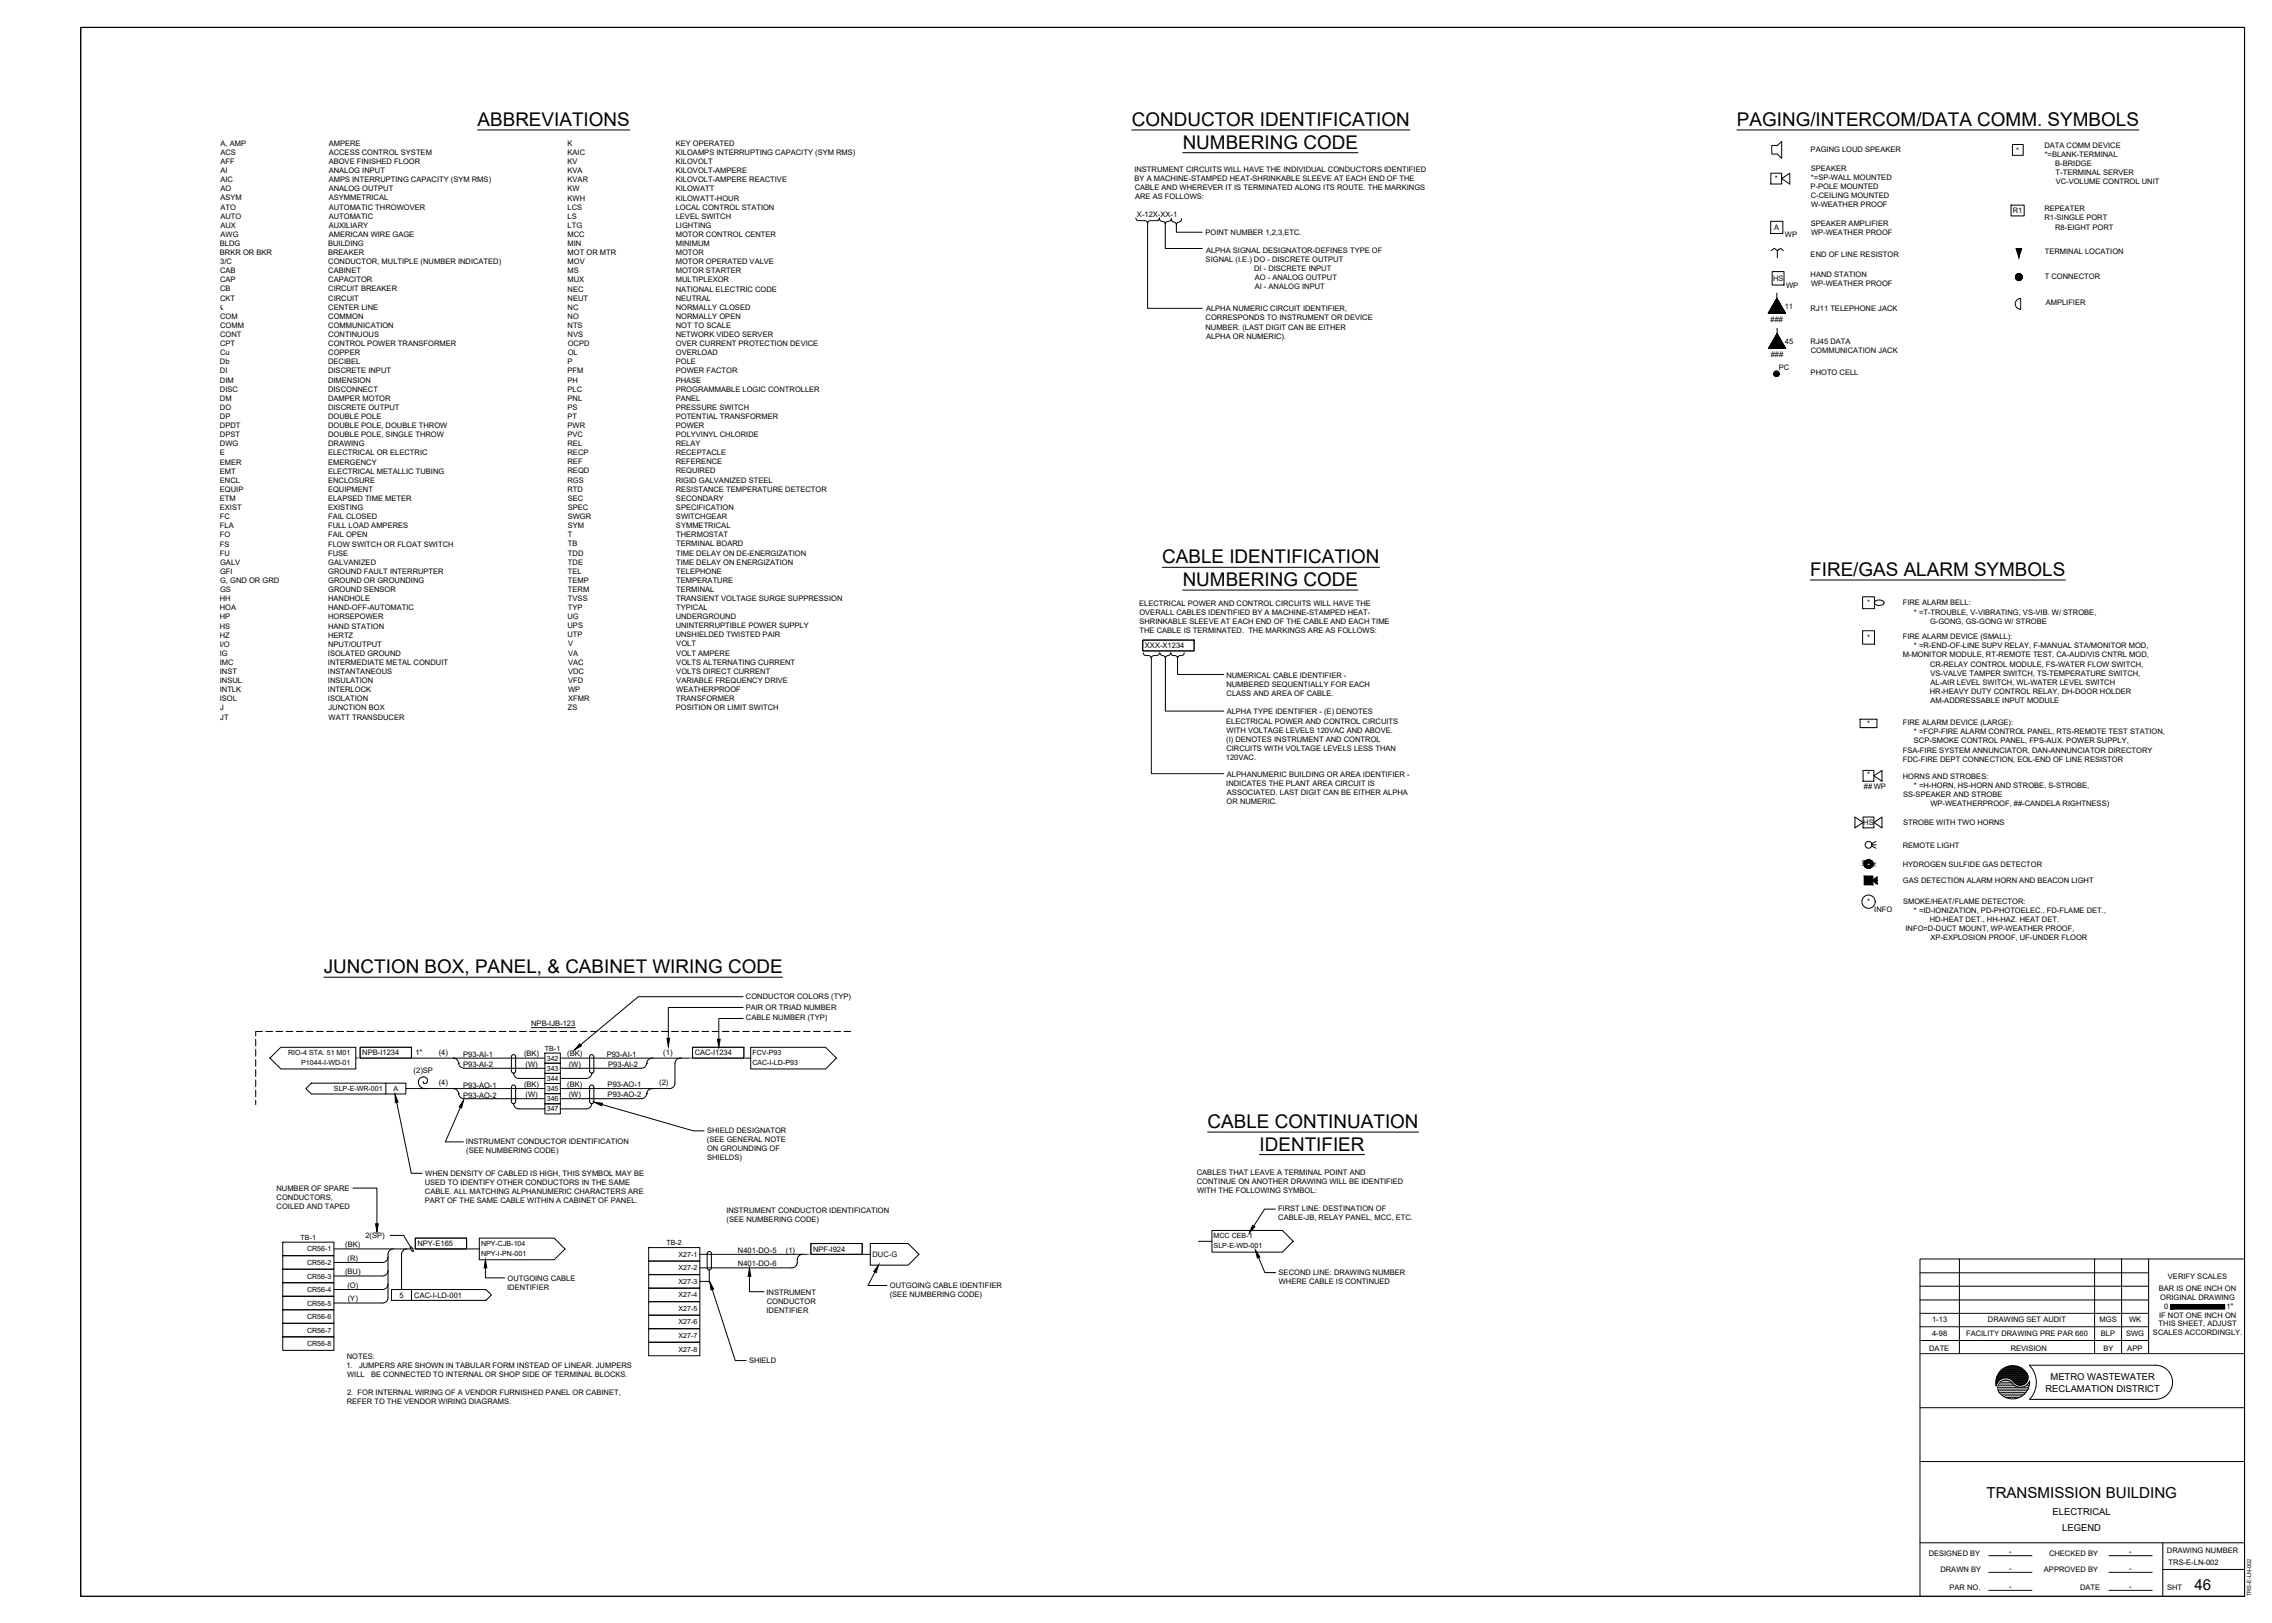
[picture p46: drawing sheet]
<svg xmlns="http://www.w3.org/2000/svg" width="1067mm" height="762mm" viewBox="0 0 1067 762" stroke-linecap="round" stroke-linejoin="round" font-family="sans-serif">
<defs><g id="words">
<g font-size="8.9">
<text x="224" y="59">ABBREVIATIONS</text>
<text x="531" y="59">CONDUCTOR IDENTIFICATION</text>
<text x="816" y="59">PAGING/INTERCOM/DATA COMM. SYMBOLS</text>
<text x="555" y="70">NUMBERING CODE</text>
<text x="546" y="264">CABLE IDENTIFICATION</text>
<text x="555" y="275">NUMBERING CODE</text>
<text x="850" y="270">FIRE/GAS ALARM SYMBOLS</text>
<text x="152" y="457">JUNCTION BOX, PANEL, &amp; CABINET WIRING CODE</text>
<text x="567" y="530">CABLE CONTINUATION</text>
<text x="591" y="540">IDENTIFIER</text>
</g>
<g font-size="7.1">
<text x="933" y="703">TRANSMISSION BUILDING</text>
<text x="1030" y="746">46</text>
</g>
<g font-size="4.4">
<text x="963" y="648">METRO WASTEWATER</text>
<text x="960" y="654">RECLAMATION DISTRICT</text>
<text x="964" y="711">ELECTRICAL</text>
<text x="968" y="719">LEGEND</text>
</g>
<text font-size="3.9" x="103" y="145">℄</text>
<g font-size="3.5">
<text x="104" y="68">A, AMP</text>
<text x="154" y="68">AMPERE</text>
<text x="266" y="68">K</text>
<text x="317" y="68">KEY OPERATED</text>
<text x="850" y="71">PAGING LOUD SPEAKER</text>
<text x="947" y="72">*</text>
<text x="960" y="69">DATA COMM DEVICE</text>
<text x="104" y="73">ACS</text>
<text x="104" y="77">AFF</text>
<text x="154" y="73">ACCESS CONTROL SYSTEM</text>
<text x="154" y="77">ABOVE FINISHED FLOOR</text>
<text x="266" y="73">KAIC</text>
<text x="266" y="77">KV</text>
<text x="317" y="73">KILOAMPS INTERRUPTING CAPACITY (SYM RMS)</text>
<text x="317" y="77">KILOVOLT</text>
<text x="960" y="74">*=BLANK-TERMINAL</text>
<text x="965" y="78">B-BRIDGE</text>
<text x="104" y="81">AI</text>
<text x="154" y="81">ANALOG INPUT</text>
<text x="266" y="81">KVA</text>
<text x="317" y="81">KILOVOLT-AMPERE</text>
<text x="533" y="81">INSTRUMENT CIRCUITS WILL HAVE THE INDIVIDUAL CONDUCTORS IDENTIFIED</text>
<text x="850" y="80">SPEAKER</text>
<text x="965" y="82">T-TERMINAL SERVER</text>
<text x="104" y="86">AIC</text>
<text x="104" y="90">AO</text>
<text x="154" y="86">AMPS INTERRUPTING CAPACITY (SYM RMS)</text>
<text x="154" y="90">ANALOG OUTPUT</text>
<text x="266" y="86">KVAR</text>
<text x="266" y="90">KW</text>
<text x="317" y="86">KILOVOLT-AMPERE REACTIVE</text>
<text x="317" y="90">KILOWATT</text>
<text x="533" y="85">BY A MACHINE-STAMPED HEAT-SHRINKABLE SLEEVE AT EACH END OF THE</text>
<text x="533" y="89">CABLE AND WHEREVER IT IS TERMINATED ALONG ITS ROUTE. THE MARKINGS</text>
<text x="833" y="85">*</text>
<text x="850" y="89">P-POLE MOUNTED</text>
<text x="850" y="84">*=SP-WALL MOUNTED</text>
<text x="965" y="86">VC-VOLUME CONTROL UNIT</text>
<text x="104" y="94">ASYM</text>
<text x="154" y="94">ASYMMETRICAL</text>
<text x="266" y="94">KWH</text>
<text x="317" y="94">KILOWATT-HOUR</text>
<text x="533" y="94">ARE AS FOLLOWS:</text>
<text x="850" y="93">C-CEILING MOUNTED</text>
<text x="104" y="98">ATO</text>
<text x="154" y="98">AUTOMATIC THROWOVER</text>
<text x="266" y="98">LCS</text>
<text x="317" y="98">LOCAL CONTROL STATION</text>
<text x="534" y="102">X-12X-XX-1</text>
<text x="850" y="97">W-WEATHER PROOF</text>
<text x="945" y="100">R1</text>
<text x="960" y="99">REPEATER</text>
<text x="104" y="103">AUTO</text>
<text x="104" y="107">AUX</text>
<text x="154" y="103">AUTOMATIC</text>
<text x="154" y="107">AUXILIARY</text>
<text x="266" y="103">LS</text>
<text x="266" y="107">LTG</text>
<text x="317" y="103">LEVEL SWITCH</text>
<text x="317" y="107">LIGHTING</text>
<text x="833" y="108">A</text>
<text x="850" y="106">SPEAKER AMPLIFIER</text>
<text x="960" y="103">R1-SINGLE PORT</text>
<text x="965" y="108">R8-EIGHT PORT</text>
<text x="104" y="111">AWG</text>
<text x="154" y="111">AMERICAN WIRE GAGE</text>
<text x="266" y="111">MCC</text>
<text x="317" y="111">MOTOR CONTROL CENTER</text>
<text x="566" y="110">POINT NUMBER 1,2,3,ETC.</text>
<text x="838" y="111">WP</text>
<text x="850" y="111">WP-WEATHER PROOF</text>
<text x="103" y="115">BLDG</text>
<text x="103" y="120">BRKR OR BKR</text>
<text x="154" y="115">BUILDING</text>
<text x="154" y="120">BREAKER</text>
<text x="266" y="115">MIN</text>
<text x="266" y="120">MOT OR MTR</text>
<text x="317" y="115">MINIMUM</text>
<text x="317" y="120">MOTOR</text>
<text x="566" y="119">ALPHA SIGNAL DESIGNATOR-DEFINES TYPE OF</text>
<text x="960" y="119">TERMINAL LOCATION</text>
<text x="103" y="124">3/C</text>
<text x="154" y="124">CONDUCTOR, MULTIPLE (NUMBER INDICATED)</text>
<text x="266" y="124">MOV</text>
<text x="317" y="124">MOTOR OPERATED VALVE</text>
<text x="566" y="123">SIGNAL (I.E.) DO - DISCRETE OUTPUT</text>
<text x="850" y="121">END OF LINE RESISTOR</text>
<text x="103" y="128">CAB</text>
<text x="154" y="128">CABINET</text>
<text x="266" y="128">MS</text>
<text x="317" y="128">MOTOR STARTER</text>
<text x="589" y="127">DI - DISCRETE INPUT</text>
<text x="589" y="131">AO - ANALOG OUTPUT</text>
<text x="833" y="132">HS</text>
<text x="850" y="130">HAND STATION</text>
<text x="960" y="131">T CONNECTOR</text>
<text x="103" y="133">CAP</text>
<text x="103" y="137">CB</text>
<text x="154" y="133">CAPACITOR</text>
<text x="154" y="137">CIRCUIT BREAKER</text>
<text x="266" y="133">MUX</text>
<text x="266" y="137">NEC</text>
<text x="317" y="133">MULTIPLEXOR</text>
<text x="317" y="137">NATIONAL ELECTRIC CODE</text>
<text x="589" y="136">AI - ANALOG INPUT</text>
<text x="839" y="135">WP</text>
<text x="850" y="134">WP-WEATHER PROOF</text>
<text x="103" y="141">CKT</text>
<text x="154" y="141">CIRCUIT</text>
<text x="266" y="141">NEUT</text>
<text x="317" y="141">NEUTRAL</text>
<text x="961" y="143">AMPLIFIER</text>
<text x="103" y="150">COM</text>
<text x="154" y="145">CENTER LINE</text>
<text x="154" y="150">COMMON</text>
<text x="266" y="145">NC</text>
<text x="266" y="150">NO</text>
<text x="317" y="145">NORMALLY CLOSED</text>
<text x="317" y="150">NORMALLY OPEN</text>
<text x="566" y="146">ALPHA NUMERIC CIRCUIT IDENTIFIER,</text>
<text x="838" y="145">11</text>
<text x="850" y="146">RJ11 TELEPHONE JACK</text>
<text x="103" y="154">COMM</text>
<text x="154" y="154">COMMUNICATION</text>
<text x="266" y="154">NTS</text>
<text x="317" y="154">NOT TO SCALE</text>
<text x="566" y="155">NUMBER. (LAST DIGIT CAN BE EITHER</text>
<text x="566" y="150">CORRESPONDS TO INSTRUMENT OR DEVICE</text>
<text x="831" y="151">###</text>
<text x="103" y="158">CONT</text>
<text x="154" y="158">CONTINUOUS</text>
<text x="266" y="158">NVS</text>
<text x="317" y="158">NETWORK VIDEO SERVER</text>
<text x="566" y="159">ALPHA OR NUMERIC).</text>
<text x="838" y="162">45</text>
<text x="850" y="161">RJ45 DATA</text>
<text x="103" y="163">CPT</text>
<text x="103" y="167">Cu</text>
<text x="154" y="163">CONTROL POWER TRANSFORMER</text>
<text x="154" y="167">COPPER</text>
<text x="267" y="163">OCPD</text>
<text x="267" y="167">OL</text>
<text x="317" y="163">OVER CURRENT PROTECTION DEVICE</text>
<text x="317" y="167">OVERLOAD</text>
<text x="831" y="168">###</text>
<text x="850" y="166">COMMUNICATION JACK</text>
<text x="103" y="171">Db</text>
<text x="154" y="171">DECIBEL</text>
<text x="266" y="171">P</text>
<text x="317" y="171">POLE</text>
<text x="835" y="174">PC</text>
<text x="103" y="175">DI</text>
<text x="103" y="180">DIM</text>
<text x="154" y="175">DISCRETE INPUT</text>
<text x="154" y="180">DIMENSION</text>
<text x="266" y="175">PFM</text>
<text x="266" y="180">PH</text>
<text x="317" y="175">POWER FACTOR</text>
<text x="317" y="180">PHASE</text>
<text x="850" y="176">PHOTO CELL</text>
<text x="103" y="184">DISC</text>
<text x="154" y="184">DISCONNECT</text>
<text x="266" y="184">PLC</text>
<text x="317" y="184">PROGRAMMABLE LOGIC CONTROLLER</text>
<text x="103" y="188">DM</text>
<text x="154" y="188">DAMPER MOTOR</text>
<text x="266" y="188">PNL</text>
<text x="317" y="188">PANEL</text>
<text x="103" y="192">DO</text>
<text x="103" y="197">DP</text>
<text x="154" y="192">DISCRETE OUTPUT</text>
<text x="154" y="197">DOUBLE POLE</text>
<text x="266" y="192">PS</text>
<text x="266" y="197">PT</text>
<text x="317" y="192">PRESSURE SWITCH</text>
<text x="317" y="197">POTENTIAL TRANSFORMER</text>
<text x="103" y="201">DPDT</text>
<text x="154" y="201">DOUBLE POLE, DOUBLE THROW</text>
<text x="266" y="201">PWR</text>
<text x="317" y="201">POWER</text>
<text x="103" y="205">DPST</text>
<text x="103" y="210">DWG</text>
<text x="154" y="205">DOUBLE POLE, SINGLE THROW</text>
<text x="154" y="210">DRAWING</text>
<text x="266" y="209">REL</text>
<text x="266" y="205">PVC</text>
<text x="317" y="209">RELAY</text>
<text x="317" y="205">POLYVINYL CHLORIDE</text>
<text x="103" y="214">E</text>
<text x="154" y="214">ELECTRICAL OR ELECTRIC</text>
<text x="266" y="214">RECP</text>
<text x="317" y="214">RECEPTACLE</text>
<text x="103" y="218">EMER</text>
<text x="154" y="218">EMERGENCY</text>
<text x="266" y="218">REF</text>
<text x="317" y="218">REFERENCE</text>
<text x="103" y="222">EMT</text>
<text x="103" y="227">ENCL</text>
<text x="154" y="222">ELECTRICAL METALLIC TUBING</text>
<text x="154" y="227">ENCLOSURE</text>
<text x="266" y="222">REQD</text>
<text x="266" y="227">RGS</text>
<text x="317" y="222">REQUIRED</text>
<text x="317" y="227">RIGID GALVANIZED STEEL</text>
<text x="103" y="231">EQUIP</text>
<text x="154" y="231">EQUIPMENT</text>
<text x="266" y="231">RTD</text>
<text x="317" y="231">RESISTANCE TEMPERATURE DETECTOR</text>
<text x="103" y="235">ETM</text>
<text x="103" y="239">EXIST</text>
<text x="154" y="235">ELAPSED TIME METER</text>
<text x="154" y="239">EXISTING</text>
<text x="267" y="235">SEC</text>
<text x="267" y="239">SPEC</text>
<text x="317" y="235">SECONDARY</text>
<text x="317" y="239">SPECIFICATION</text>
<text x="103" y="244">FC</text>
<text x="154" y="244">FAIL CLOSED</text>
<text x="267" y="244">SWGR</text>
<text x="317" y="244">SWITCHGEAR</text>
<text x="103" y="248">FLA</text>
<text x="154" y="248">FULL LOAD AMPERES</text>
<text x="267" y="248">SYM</text>
<text x="317" y="248">SYMMETRICAL</text>
<text x="103" y="252">FO</text>
<text x="103" y="257">FS</text>
<text x="154" y="252">FAIL OPEN</text>
<text x="154" y="257">FLOW SWITCH OR FLOAT SWITCH</text>
<text x="267" y="252">T</text>
<text x="267" y="257">TB</text>
<text x="317" y="252">THERMOSTAT</text>
<text x="317" y="257">TERMINAL BOARD</text>
<text x="103" y="261">FU</text>
<text x="154" y="261">FUSE</text>
<text x="267" y="261">TDD</text>
<text x="317" y="261">TIME DELAY ON DE-ENERGIZATION</text>
<text x="103" y="265">GALV</text>
<text x="103" y="269">GFI</text>
<text x="154" y="265">GALVANIZED</text>
<text x="154" y="269">GROUND FAULT INTERRUPTER</text>
<text x="267" y="265">TDE</text>
<text x="267" y="269">TEL</text>
<text x="317" y="265">TIME DELAY ON ENERGIZATION</text>
<text x="317" y="269">TELEPHONE</text>
<text x="103" y="274">G, GND OR GRD</text>
<text x="154" y="274">GROUND OR GROUNDING</text>
<text x="267" y="274">TEMP</text>
<text x="317" y="274">TEMPERATURE</text>
<text x="103" y="278">GS</text>
<text x="154" y="278">GROUND SENSOR</text>
<text x="267" y="278">TERM</text>
<text x="317" y="278">TERMINAL</text>
<text x="103" y="282">HH</text>
<text x="103" y="287">HOA</text>
<text x="154" y="282">HANDHOLE</text>
<text x="154" y="287">HAND-OFF-AUTOMATIC</text>
<text x="267" y="282">TVSS</text>
<text x="267" y="286">TYP</text>
<text x="317" y="282">TRANSIENT VOLTAGE SURGE SUPPRESSION</text>
<text x="317" y="286">TYPICAL</text>
<text x="535" y="285">ELECTRICAL POWER AND CONTROL CIRCUITS WILL HAVE THE</text>
<text x="877" y="284">*</text>
<text x="893" y="284">FIRE ALARM BELL:</text>
<text x="103" y="291">HP</text>
<text x="154" y="291">HORSEPOWER</text>
<text x="266" y="291">UG</text>
<text x="317" y="291">UNDERGROUND</text>
<text x="535" y="289">OVERALL CABLES IDENTIFIED BY A MACHINE-STAMPED HEAT-</text>
<text x="535" y="293">SHRINKABLE SLEEVE AT EACH END OF THE CABLE AND EACH TIME</text>
<text x="899" y="289">* =T-TROUBLE, V-VIBRATING, VS-VIB. W/ STROBE,</text>
<text x="906" y="293">G-GONG, GS-GONG W/ STROBE</text>
<text x="103" y="295">HS</text>
<text x="103" y="299">HZ</text>
<text x="154" y="295">HAND STATION</text>
<text x="154" y="299">HERTZ</text>
<text x="266" y="295">UPS</text>
<text x="266" y="299">UTP</text>
<text x="317" y="295">UNINTERRUPTIBLE POWER SUPPLY</text>
<text x="317" y="299">UNSHIELDED TWISTED PAIR</text>
<text x="535" y="297">THE CABLE IS TERMINATED. THE MARKINGS ARE AS FOLLOWS:</text>
<text x="103" y="304">I/O</text>
<text x="154" y="304">NPUT/OUTPUT</text>
<text x="267" y="304">V</text>
<text x="318" y="304">VOLT</text>
<text x="538" y="304">XXX-X1234</text>
<text x="877" y="301">*</text>
<text x="893" y="300">FIRE ALARM DEVICE (SMALL):</text>
<text x="899" y="304">* =R-END-OF-LINE SUPV RELAY, F-MANUAL STA/MONITOR MOD,</text>
<text x="103" y="308">IG</text>
<text x="154" y="308">ISOLATED GROUND</text>
<text x="267" y="308">VA</text>
<text x="318" y="308">VOLT AMPERE</text>
<text x="893" y="309">M-MONITOR MODULE, RT-REMOTE TEST, CA-AUD/VIS CNTRL MOD,</text>
<text x="103" y="312">IMC</text>
<text x="103" y="316">INST</text>
<text x="154" y="312">INTERMEDIATE METAL CONDUIT</text>
<text x="154" y="316">INSTANTANEOUS</text>
<text x="267" y="312">VAC</text>
<text x="267" y="316">VDC</text>
<text x="318" y="312">VOLTS ALTERNATING CURRENT</text>
<text x="318" y="316">VOLTS DIRECT CURRENT</text>
<text x="906" y="313">CR-RELAY CONTROL MODULE, FS-WATER FLOW SWITCH,</text>
<text x="906" y="317">VS-VALVE TAMPER SWITCH, TS-TEMPERATURE SWITCH,</text>
<text x="103" y="321">INSUL</text>
<text x="154" y="321">INSULATION</text>
<text x="267" y="321">VFD</text>
<text x="318" y="321">VARIABLE FREQUENCY DRIVE</text>
<text x="576" y="318">NUMERICAL CABLE IDENTIFIER -</text>
<text x="576" y="323">NUMBERED SEQUENTIALLY FOR EACH</text>
<text x="906" y="321">AL-AIR LEVEL SWITCH, WL-WATER LEVEL SWITCH</text>
<text x="103" y="325">INTLK</text>
<text x="103" y="329">ISOL</text>
<text x="154" y="325">INTERLOCK</text>
<text x="154" y="329">ISOLATION</text>
<text x="267" y="325">WP</text>
<text x="267" y="329">XFMR</text>
<text x="317" y="329">TRANSFORMER</text>
<text x="318" y="325">WEATHERPROOF</text>
<text x="576" y="327">CLASS AND AREA OF CABLE.</text>
<text x="906" y="326">HR-HEAVY DUTY CONTROL RELAY, DH-DOOR HOLDER</text>
<text x="103" y="334">J</text>
<text x="154" y="334">JUNCTION BOX</text>
<text x="267" y="333">ZS</text>
<text x="317" y="333">POSITION OR LIMIT SWITCH</text>
<text x="576" y="335">ALPHA TYPE IDENTIFIER - (E) DENOTES</text>
<text x="906" y="330">AM-ADDRESSABLE INPUT MODULE</text>
<text x="103" y="338">JT</text>
<text x="154" y="338">WATT TRANSDUCER</text>
<text x="576" y="340">ELECTRICAL POWER AND CONTROL CIRCUITS</text>
<text x="877" y="341">*</text>
<text x="893" y="340">FIRE ALARM DEVICE (LARGE):</text>
<text x="576" y="344">WITH VOLTAGE LEVELS 120VAC AND ABOVE.</text>
<text x="899" y="345">* =FCP-FIRE ALARM CONTROL PANEL, RTS-REMOTE TEST STATION,</text>
<text x="576" y="348">(I) DENOTES INSTRUMENT AND CONTROL</text>
<text x="576" y="353">CIRCUITS WITH VOLTAGE LEVELS LESS THAN</text>
<text x="893" y="353">FSA-FIRE SYSTEM ANNUNCIATOR, DAN-ANNUNCIATOR DIRECTORY</text>
<text x="899" y="349">SCP-SMOKE CONTROL PANEL, FPS-AUX. POWER SUPPLY,</text>
<text x="576" y="357">120VAC.</text>
<text x="893" y="358">FDC-FIRE DEPT CONNECTION, EOL-END OF LINE RESISTOR</text>
<text x="576" y="365">ALPHANUMERIC BUILDING OR AREA IDENTIFIER -</text>
<text x="877" y="365">*</text>
<text x="893" y="366">HORNS AND STROBES:</text>
<text x="576" y="369">INDICATES THE PLANT AREA CIRCUIT IS</text>
<text x="875" y="370">## WP</text>
<text x="899" y="370">* =H-HORN, HS-HORN AND STROBE, S-STROBE,</text>
<text x="576" y="378">OR NUMERIC.</text>
<text x="576" y="373">ASSOCIATED. LAST DIGIT CAN BE EITHER ALPHA</text>
<text x="894" y="374">SS-SPEAKER AND STROBE</text>
<text x="906" y="378">WP-WEATHERPROOF, ##-CANDELA RIGHTNESS)</text>
<text x="875" y="387">HS</text>
<text x="894" y="388">STROBE WITH TWO HORNS</text>
<text x="893" y="398">REMOTE LIGHT</text>
<text x="893" y="407">HYDROGEN SULFIDE GAS DETECTOR</text>
<text x="894" y="415">GAS DETECTION ALARM HORN AND BEACON LIGHT</text>
<text x="877" y="425">*</text>
<text x="894" y="424">SMOKE/HEAT/FLAME DETECTOR:</text>
<text x="880" y="428">INFO</text>
<text x="899" y="429">* =ID-IONIZATION, PD-PHOTOELEC., FD-FLAME DET.,</text>
<text x="895" y="437">INFO=D-DUCT MOUNT, WP-WEATHER PROOF,</text>
<text x="906" y="433">HD-HEAT DET., HH-HAZ. HEAT DET.</text>
<text x="906" y="441">XP-EXPLOSION PROOF, UF-UNDER FLOOR</text>
<text x="350" y="469">CONDUCTOR COLORS (TYP)</text>
<text x="350" y="474">PAIR OR TRIAD NUMBER</text>
<text x="350" y="479">CABLE NUMBER (TYP)</text>
<text x="249" y="482">NPB-IJB-123</text>
<text x="170" y="496">NPB-I1234</text>
<text x="195" y="496">1&quot;</text>
<text x="206" y="495">(4)</text>
<text x="217" y="496">P93-AI-1</text>
<text x="246" y="496">(BK)</text>
<text x="266" y="496">(BK)</text>
<text x="285" y="496">P93-AI-1</text>
<text x="311" y="495">(1)</text>
<text x="326" y="496">CAC-I1234</text>
<text x="194" y="504">(2)SP</text>
<text x="217" y="501">P93-AI-2</text>
<text x="247" y="501">(W)</text>
<text x="267" y="501">(W)</text>
<text x="286" y="501">P93-AI-2</text>
<text x="206" y="510">(4)</text>
<text x="310" y="510">(2)</text>
<text x="217" y="511">P93-AO-1</text>
<text x="217" y="515">P93-AO-2</text>
<text x="246" y="510">(BK)</text>
<text x="247" y="515">(W)</text>
<text x="266" y="510">(BK)</text>
<text x="267" y="515">(W)</text>
<text x="285" y="510">P93-AO-1</text>
<text x="285" y="515">P93-AO-2</text>
<text x="332" y="532">SHIELD DESIGNATOR</text>
<text x="219" y="537">INSTRUMENT CONDUCTOR IDENTIFICATION</text>
<text x="332" y="536">(SEE GENERAL NOTE</text>
<text x="219" y="541">(SEE NUMBERING CODE)</text>
<text x="332" y="540">ON GROUNDING OF</text>
<text x="332" y="545">SHIELDS)</text>
<text x="562" y="552">CABLES THAT LEAVE A TERMINAL POINT AND</text>
<text x="199" y="556">USED TO IDENTIFY OTHER CONDUCTORS IN THE SAME</text>
<text x="200" y="552">WHEN DENSITY OF CABLED IS HIGH, THIS SYMBOL MAY BE</text>
<text x="562" y="556">CONTINUE ON ANOTHER DRAWING WILL BE IDENTIFIED</text>
<text x="130" y="559">NUMBER OF SPARE</text>
<text x="130" y="563">CONDUCTORS,</text>
<text x="200" y="561">CABLE. ALL MATCHING ALPHANUMERIC CHARACTERS ARE</text>
<text x="562" y="560">WITH THE FOLLOWING SYMBOL:</text>
<text x="130" y="568">COILED AND TAPED</text>
<text x="199" y="565">PART OF THE SAME CABLE WITHIN A CABINET OF PANEL.</text>
<text x="341" y="570">INSTRUMENT CONDUCTOR IDENTIFICATION</text>
<text x="600" y="569">FIRST LINE: DESTINATION OF</text>
<text x="341" y="574">(SEE NUMBERING CODE)</text>
<text x="600" y="573">CABLE-JB, RELAY PANEL, MCC, ETC.</text>
<text x="172" y="581">2(SP)</text>
<text x="162" y="586">(BK)</text>
<text x="196" y="585">NPY-E165</text>
<text x="382" y="588">NPF-I924</text>
<text x="163" y="592">(R)</text>
<text x="347" y="588">N401-DO-5</text>
<text x="369" y="588">(1)</text>
<text x="410" y="590">DUC-G</text>
<text x="162" y="598">(BU)</text>
<text x="347" y="594">N401-DO-6</text>
<text x="600" y="599">SECOND LINE: DRAWING NUMBER</text>
<text x="163" y="605">(O)</text>
<text x="238" y="606">IDENTIFIER</text>
<text x="238" y="601">OUTGOING CABLE</text>
<text x="418" y="604">OUTGOING CABLE IDENTIFIER</text>
<text x="600" y="603">WHERE CABLE IS CONTINUED</text>
<text x="1018" y="601">VERIFY SCALES</text>
<text x="163" y="611">(Y)</text>
<text x="188" y="609">5</text>
<text x="195" y="609">CAC-I-LD-001</text>
<text x="360" y="608">INSTRUMENT</text>
<text x="418" y="609">(SEE NUMBERING CODE)</text>
<text x="1014" y="606">BAR IS ONE INCH ON</text>
<text x="1014" y="610">ORIGINAL DRAWING</text>
<text x="360" y="616">IDENTIFIER</text>
<text x="360" y="612">CONDUCTOR</text>
<text x="1016" y="615">0</text>
<text x="1045" y="615">1&quot;</text>
<text x="907" y="621">1-13</text>
<text x="933" y="621">DRAWING SET AUDIT</text>
<text x="986" y="621">MGS</text>
<text x="1000" y="621">WK</text>
<text x="1014" y="623">THIS SHEET, ADJUST</text>
<text x="1014" y="619">IF NOT ONE INCH ON</text>
<text x="907" y="627">4-98</text>
<text x="923" y="627">FACILITY DRAWING PRE PAR 660</text>
<text x="986" y="627">BLP</text>
<text x="998" y="627">SWG</text>
<text x="1011" y="627">SCALES ACCORDINGLY.</text>
<text x="906" y="634">DATE</text>
<text x="944" y="634">REVISION</text>
<text x="988" y="634">BY</text>
<text x="999" y="634">APP</text>
<text x="163" y="638">NOTES:</text>
<text x="352" y="640">SHIELD</text>
<text x="163" y="642">1.</text>
<text x="163" y="646">WILL</text>
<text x="169" y="642">JUMPERS ARE SHOWN IN TABULAR FORM INSTEAD OF LINEAR. JUMPERS</text>
<text x="174" y="646">BE CONNECTED TO INTERNAL OR SHOP SIDE OF TERMINAL BLOCKS.</text>
<text x="163" y="659">REFER TO THE VENDOR WIRING DIAGRAMS.</text>
<text x="163" y="655">2. FOR INTERNAL WIRING OF A VENDOR FURNISHED PANEL OR CABINET,</text>
<text x="906" y="730">DESIGNED BY</text>
<text x="943" y="730">-</text>
<text x="962" y="730">CHECKED BY</text>
<text x="1000" y="730">-</text>
<text x="1017" y="729">DRAWING NUMBER</text>
<text x="943" y="738">-</text>
<text x="1000" y="738">-</text>
<text x="1018" y="735">TRS-E-LN-002</text>
<text x="911" y="738">DRAWN BY</text>
<text x="960" y="738">APPROVED BY</text>
<text x="915" y="746">PAR NO.</text>
<text x="943" y="746">-</text>
<text x="977" y="746">DATE</text>
<text x="1000" y="746">-</text>
<text x="1018" y="746">SHT</text>
</g>
<g font-size="3.3">
<text x="135" y="495">RIO-4 STA. 51 M01</text>
<text x="256" y="493">TB-1</text>
<text x="353" y="495">FCV-P93</text>
<text x="141" y="500">P1044-I-WD-01</text>
<text x="257" y="498">342</text>
<text x="257" y="503">343</text>
<text x="353" y="500">CAC-I-LD-P93</text>
<text x="257" y="508">344</text>
<text x="157" y="512">SLP-E-WR-001</text>
<text x="185" y="512">A</text>
<text x="257" y="512">345</text>
<text x="257" y="517">346</text>
<text x="257" y="522">347</text>
<text x="570" y="581">MCC CEB-1</text>
<text x="141" y="582">TB-1</text>
<text x="144" y="588">CR56-1</text>
<text x="226" y="585">NPY-CJB-104</text>
<text x="313" y="585">TB-2</text>
<text x="570" y="586">SLP-E-WD-001</text>
<text x="144" y="594">CR56-2</text>
<text x="226" y="589">NPY-I-PN-001</text>
<text x="319" y="590">X27-1</text>
<text x="319" y="596">X27-2</text>
<text x="144" y="600">CR56-3</text>
<text x="319" y="603">X27-3</text>
<text x="144" y="607">CR56-4</text>
<text x="319" y="609">X27-4</text>
<text x="144" y="613">CR56-5</text>
<text x="319" y="615">X27-5</text>
<text x="144" y="619">CR56-6</text>
<text x="319" y="622">X27-6</text>
<text x="144" y="626">CR56-7</text>
<text x="319" y="628">X27-7</text>
<text x="144" y="632">CR56-8</text>
<text x="319" y="635">X27-8</text>
</g>
<text font-size="2.7" x="1057" y="749" transform="rotate(-90 1057 749)">TRS-E-LN-002</text>
</g></defs>
<!-- layer: Facility - Electrical Legend|CABLE -->
<g fill="none" stroke="#000" stroke-width=".47">
<path d="M167 497h89M213 497a4 4 0 0 1 3 4l2 1h38M240 495h1l1 1v7a1 1 0 0 1-1 1 1 1 0 0 1-1-1zM263 497h89M277 495h1l1 1v7a1 1 0 0 1-1 1 1 1 0 0 1-1-1zM306 497a4 4 0 0 0-3 4l-2 1h-38M319 497h-1l-1 2v10l-2 2h-52M191 511h65M199 508a1.2 1.2 0 0 0 2 0 1.2 1.2 0 0 0-1-2 2.7 2.7 0 0 0-4 2 2.7 2.7 0 0 0 3 3M213 511a4 4 0 0 1 3 4l2 1h38M240 510l1-1 1 1v7a1 1 0 0 1-1 1 1 1 0 0 1-1-1zM241 504l1 1 1 1h13"/>
<path d="M241 518l1 2 1 1h13M277 510l1-1 1 1v7a1 1 0 0 1-1 1 1 1 0 0 1-1-1zM278 504l-1 1-1 1h-13M278 518l-1 2-1 1h-13M306 511a4 4 0 0 0-3 4l-2 1h-38M157 586h68M182 597l-1 2h-1h-23M182 590l-1 2-1 1h-23M185 586l-2 1-1 1v21l-1 2-1 1h-23M191 586l-2 1v1v17M329 589h80M332 595v-6a1 1 0 0 1 1-1 1 1 0 0 1 1 1v6"/>
<path d="M332 595a1 1 0 0 0 1 1 1 1 0 0 0 1-1M333 596v6h-4M377 589a3 3 0 0 0-3 4l-1 2h-1h-43M563 583h6M182 603l-1 2h-1h-23"/>
</g>
<!-- layer: Facility - Electrical Legend|TEXT -->
<g fill="none" stroke="#000" stroke-width=".47">
<path d="M533 102l1 1 4 1 1 1v-1l5-1v-1v1l3 1v1l3-2v1h2v2l1-2h2v-1M539 105v40h26M547 105v12h18M552 106v3h13M537 307v1h3l1 1v-1h3v-1M541 309v54h34M545 307l2 2 3-2v1h2l1 1 1-1h1l1-1M547 309v25h28M553 309v8h22M349 468h-49l-27 23M349 473h-35v14M349 478h-11v10"/>
<path d="M127 497l5-5h35v10h-35zM169 492h24v5h-24zM249 482h21M325 492h24v5h-24zM352 492h36l5 5-5 5h-36zM146 509h35v5h-35l-2-3zM181 509h10v5h-10M186 518l7 33h5M216 520l-7 16h9M283 519l43 12h5M166 558h11v17M569 578h33l5 5-5 5h-33z"/>
<path d="M599 568h-5l-5 8M183 580h7l3 5M193 585l1 2-1-1zM195 581h24v5h-24zM225 581h35l5 5-5 5h-35zM228 595v5h9M352 599v7h7M381 584h24v5h-24zM409 584h17l5 5-5 5h-17zM411 597l-3 7h8M591 590l3 8h5M184 605h9v6h-9z"/>
<path d="M193 605h35l3 3-3 3h-35zM334 605l11 34h5"/>
</g>
<!-- layer: Facility - Electrical Legend|WIPEOUT -->
<g fill="#fff" stroke="#fff" stroke-width=".47">
<path d="M561 301v5zM537 306h24v-5zM537 301h24l-24 5z"/>
<path d="M349 492v5zM325 497h24v-5zM325 492h24l-24 5z"/>
<path d="M193 492v5zM169 497h24v-5zM169 492h24l-24 5z"/>
<path d="M405 584v5zM381 589h24v-5zM381 584h24l-24 5z"/>
<path d="M219 581v5zM195 586h24v-5zM195 581h24l-24 5z"/>
</g>
<path d="M537 301h24v5h-24zM169 492h24v5h-24zM325 492h24v5h-24zM195 581h24v5h-24zM381 584h24v5h-24z" fill="none" stroke="#333" stroke-width=".47"/>
<!-- layer: Facility - Electrical Legend|E-TEXT -->
<path d="M537 301h24v5h-24z" fill="none" stroke="#000" stroke-width=".47"/>
<!-- layer: Facility - Electrical Legend|E-COM -->
<path d="M832 68h3l2-2v8l-2-2h-3zM945 68h5v5h-5zM831 81h6v5h-6zM837 84l3-3v5zM944 96h6v5h-6zM831 104h6v6h-6zM947 117h2l-1 4zM832 128h6v6h-6zM834 138v2l-4 7h8l-4-7M834 154v3l-4 7h8l-4-7M947 141l2-1v5a2.6 2.6 0 0 1-3-1 2.6 2.6 0 0 1 1-3z" fill="none" stroke="#000" stroke-width=".47"/>
<!-- layer: Facility - Electrical Legend|E-EQUIP -->
<g fill="#000" stroke="#000" stroke-width=".47">
<path d="M833 175h1zM833 176l1-1zM833 176l1-1z"/>
<path d="M834 175l-1 1zM834 175v2zM834 175v2z"/>
<path d="M834 175v2zM834 175l1 2zM834 175l1 1z"/>
<path d="M834 175l1 1zM834 175l1 1zM834 175l1 1z"/>
</g>
<circle cx="834" cy="175" r="1.3" fill="none" stroke="#000" stroke-width=".47"/>
<!-- layer: Facility - Electrical Legend|E-FIRE -->
<g fill="#000" stroke="#000" stroke-width=".47">
<path d="M879 413l2-1v1z"/>
<path d="M875 406h1zM875 406h1z"/>
<path d="M875 406h1zM875 406h1z"/>
<path d="M875 405h2zM875 405l1 1z"/>
<path d="M876 405h1zM876 405h1z"/>
<path d="M876 405h1zM876 405h1z"/>
<path d="M876 404h1zM876 404l1 1z"/>
<path d="M876 404h1zM876 404h1z"/>
<path d="M876 404h1zM876 404h1z"/>
<path d="M877 404h1zM877 404h1z"/>
<path d="M877 404h1zM876 404h2z"/>
<path d="M877 408h1zM877 408h1z"/>
<path d="M876 404h2zM876 404h2z"/>
<path d="M876 407h2zM876 407l2 1z"/>
<path d="M877 404h2zM877 404h2z"/>
<path d="M877 404h2zM877 404h2z"/>
<path d="M876 407h3zM876 407h2z"/>
<path d="M878 404l1 1zM878 404l1 1z"/>
<path d="M876 407h3zM876 407h3z"/>
<path d="M878 405h1zM878 405h1z"/>
<path d="M876 407h3zM876 407h3z"/>
<path d="M876 406h3zM876 406l3 1z"/>
<path d="M878 405h1zM878 405h1z"/>
<path d="M878 405l1 1zM878 405l1 1z"/>
<path d="M875 411l4 4v-4zM875 411l4 4h-4z"/>
<path d="M878 406h1zM878 406h1z"/>
<path d="M879 413l2 2v-2zM879 413l2 2z"/>
</g>
<g fill="none" stroke="#000" stroke-width=".47">
<path d="M875 280h5v6h-5zM875 296h5v6h-5zM880 282a2.1 2.1 0 0 1 3 0 2.1 2.1 0 0 1 1 2 2.1 2.1 0 0 1-2 0 2.1 2.1 0 0 1-2-2zM873 338h8v4h-8zM875 362h5v5h-5zM880 364l4-2v5zM871 384l4 2-4 3zM875 384h5v5h-5zM879 397l2 1M879 397h2M880 386l4-2v5zM881 395l-2 1"/>
<path d="M875 411h4v4h-4zM877 404l2 2h-3zM879 413l2-1v3zM881 415h.1"/>
<circle cx="877" cy="397" r="1.6"/>
<circle cx="877" cy="406" r="2"/>
<circle cx="877" cy="423" r="3"/>
</g>
<!-- layer: Facility - Electrical Legend|E-POWER -->
<circle cx="835" cy="118" r=".2" fill="#000"/>
<path d="M832 118l1-1 2 1 1-1 1 1M835 118v3" fill="none" stroke="#000" stroke-width=".47"/>
<!-- layer: Facility - Electrical Legend|E-COM -->
<g fill="#000" stroke="#000" stroke-width=".47">
<path d="M948 130h2z"/>
<path d="M947 117h1v4zM948 117v4l1-4z"/>
<path d="M946 130h2zM947 131l1-1zM947 131l1-1z"/>
<path d="M947 129l1 1zM946 130h2zM946 130h2z"/>
<path d="M948 130l-1 2zM948 130l-1 2zM948 130v2z"/>
<path d="M947 129l1 1zM947 129l1 1zM947 129l1 1z"/>
<path d="M948 130v2zM948 130l1 2zM948 130l1 2z"/>
<path d="M948 128v2zM948 129v1zM947 129l1 1z"/>
<path d="M948 130l1 1zM948 130l1 1zM948 130h2z"/>
<path d="M949 129l-1 1zM949 129l-1 1zM948 129v1z"/>
<path d="M948 130h2zM948 130h2zM948 130l1-1z"/>
<path d="M834 140l4 7h-8zM834 140l4 7h-8z"/>
<path d="M834 157l4 7h-8zM834 157l4 7h-8z"/>
</g>
<!-- layer: Facility - Electrical Legend|TEXT3 -->
<path d="M224 61h72M531 61h131M555 72h83M816 61h188M546 266h102M555 277h83M850 272h120M152 459h215M567 532h99M591 542h50" fill="none" stroke="#000" stroke-width=".47"/>
<!-- layer: Facility - Electrical Legend|TEXT -->
<g fill="#000" stroke="#000" stroke-width=".47">
<path d="M272 490l1 1-3 2zM313 487h1v4zM337 488h1v4zM185 514l2 3-1 1zM218 516l-1 4h-1zM279 518h4v1zM176 575h2l-1 3zM588 575l1 1-2 3zM228 591l1 4h-2zM352 595l1 4h-2zM413 594l-2 4-1-1zM589 587l3 3-2 1z"/>
<path d="M333 602l2 3-1 1z"/>
</g>
<!-- layer: Facility - Electrical Legend|HIDDEN -->
<g fill="none" stroke="#000" stroke-width=".47">
<path d="M120 488v3M120 493v3M120 497v4M123 484h-3v2M125 484h3M130 484h3M134 484h4M139 484h3M144 484h3M149 484h3M153 484h4M158 484h3"/>
<path d="M163 484h3M168 484h3M172 484h4M177 484h3M182 484h3M187 484h3M192 484h3M196 484h3M201 484h3M206 484h3M211 484h3M215 484h3"/>
<path d="M220 484h3M225 484h3M230 484h3M234 484h4M239 484h3M244 484h3M249 484h3M253 484h4M258 484h3M263 484h3M268 484h3M272 484h4"/>
<path d="M277 484h3M282 484h3M287 484h3M292 484h3M296 484h3M301 484h3M306 484h3M311 484h3M315 484h4M320 484h3M325 484h3M330 484h3"/>
<path d="M334 484h4M339 484h3M344 484h3M349 484h3M353 484h4M358 484h3M363 484h3M368 484h3M372 484h4M377 484h3M382 484h3M387 484h3"/>
<path d="M392 484h3M396 484h3M120 502v3M120 507v3M120 512v3M120 517v2"/>
</g>
<!-- layer: Facility - Electrical Legend|CABLE -->
<g fill="#000">
<circle cx="213" cy="497" r=".2"/>
<circle cx="215" cy="499" r=".2"/>
<circle cx="304" cy="499" r=".2"/>
<circle cx="306" cy="497" r=".2"/>
<circle cx="319" cy="497" r=".2"/>
<circle cx="213" cy="511" r=".2"/>
<circle cx="215" cy="513" r=".2"/>
<circle cx="241" cy="518" r=".2"/>
<circle cx="241" cy="504" r=".2"/>
<circle cx="278" cy="518" r=".2"/>
<circle cx="278" cy="504" r=".2"/>
<circle cx="304" cy="513" r=".2"/>
<circle cx="306" cy="511" r=".2"/>
</g>
<!-- layer: Facility - Electrical Legend|TERMINAL -->
<g fill="none" stroke="#000" stroke-width=".47">
<path d="M256 494h7v5h-7zM256 499h7v5h-7zM256 504h7v5h-7zM256 509h7v4h-7zM256 513h7v5h-7zM256 518h7v5h-7zM133 583h24v7h-24zM133 590h24v6h-24zM133 596h24v6h-24zM305 586h24v6h-24zM305 592h24v6h-24zM305 598h24v7h-24z"/>
<path d="M133 602h24v7h-24zM133 609h24v6h-24zM133 615h24v6h-24zM305 605h24v6h-24zM305 611h24v6h-24zM305 617h24v7h-24zM133 621h24v7h-24zM133 628h24v6h-24zM305 624h24v6h-24zM305 630h24v7h-24z"/>
</g>
<!-- layer: VPORT -->
<path d="M38 13h1016v736h-1016z" fill="none" stroke="#000" stroke-width=".47"/>
<!-- layer: BORDER-PLANT-30X42-LINEWORK|BORDER -->
<g fill="none" stroke="#000" stroke-width=".47">
<path d="M38 13h1016v736h-1016zM902 598h107M920 591v44M983 591v44M996 591v44M1009 591v44M1054 591h-152v158M902 617h107M902 610h107M902 604h107M1019 612h26v3h-26zM902 636h152"/>
<path d="M902 629h107M902 623h107M902 661h152M902 686h152M902 724h152M1016 724v25M1016 737h38"/>
</g>
<!-- layer: BORDER-PLANT-30X42-LINEWORK|LOGO -->
<g fill="#000">
<circle cx="938" cy="651" r=".2"/>
<circle cx="938" cy="653" r=".2"/>
<circle cx="939" cy="651" r=".2"/>
<circle cx="939" cy="654" r=".2"/>
<circle cx="939" cy="652" r=".2"/>
<circle cx="939" cy="653" r=".2"/>
<circle cx="939" cy="650" r=".2"/>
<circle cx="940" cy="652" r=".2"/>
<circle cx="940" cy="649" r=".2"/>
<circle cx="940" cy="651" r=".2"/>
<circle cx="940" cy="654" r=".2"/>
<circle cx="940" cy="653" r=".2"/>
<circle cx="940" cy="655" r=".2"/>
<circle cx="940" cy="650" r=".2"/>
<circle cx="941" cy="650" r=".2"/>
<circle cx="941" cy="655" r=".2"/>
<circle cx="941" cy="653" r=".2"/>
<circle cx="941" cy="648" r=".2"/>
<circle cx="941" cy="651" r=".2"/>
<circle cx="941" cy="654" r=".2"/>
<circle cx="941" cy="649" r=".2"/>
<circle cx="941" cy="652" r=".2"/>
<circle cx="942" cy="654" r=".2"/>
<circle cx="942" cy="652" r=".2"/>
<circle cx="942" cy="649" r=".2"/>
<circle cx="942" cy="655" r=".2"/>
<circle cx="942" cy="651" r=".2"/>
<circle cx="942" cy="653" r=".2"/>
<circle cx="942" cy="650" r=".2"/>
<circle cx="942" cy="656" r=".2"/>
<circle cx="942" cy="648" r=".2"/>
<circle cx="943" cy="651" r=".2"/>
<circle cx="943" cy="654" r=".2"/>
<circle cx="943" cy="649" r=".2"/>
<circle cx="943" cy="655" r=".2"/>
<circle cx="943" cy="652" r=".2"/>
<circle cx="943" cy="656" r=".2"/>
<circle cx="943" cy="653" r=".2"/>
<circle cx="943" cy="648" r=".2"/>
<circle cx="943" cy="650" r=".2"/>
<circle cx="944" cy="656" r=".2"/>
<circle cx="944" cy="651" r=".2"/>
<circle cx="944" cy="655" r=".2"/>
<circle cx="944" cy="653" r=".2"/>
<circle cx="944" cy="650" r=".2"/>
<circle cx="944" cy="652" r=".2"/>
<circle cx="944" cy="654" r=".2"/>
<circle cx="944" cy="649" r=".2"/>
<circle cx="945" cy="653" r=".2"/>
<circle cx="945" cy="655" r=".2"/>
<circle cx="945" cy="650" r=".2"/>
<circle cx="945" cy="656" r=".2"/>
<circle cx="945" cy="651" r=".2"/>
<circle cx="945" cy="652" r=".2"/>
<circle cx="945" cy="654" r=".2"/>
<circle cx="946" cy="654" r=".2"/>
<circle cx="946" cy="652" r=".2"/>
<circle cx="946" cy="655" r=".2"/>
<circle cx="946" cy="651" r=".2"/>
<circle cx="946" cy="653" r=".2"/>
<circle cx="946" cy="656" r=".2"/>
<circle cx="947" cy="652" r=".2"/>
<circle cx="947" cy="655" r=".2"/>
<circle cx="947" cy="654" r=".2"/>
<circle cx="947" cy="656" r=".2"/>
<circle cx="947" cy="653" r=".2"/>
<circle cx="947" cy="651" r=".2"/>
<circle cx="948" cy="653" r=".2"/>
<circle cx="948" cy="655" r=".2"/>
<circle cx="948" cy="651" r=".2"/>
<circle cx="948" cy="656" r=".2"/>
<circle cx="948" cy="654" r=".2"/>
<circle cx="948" cy="652" r=".2"/>
<circle cx="949" cy="655" r=".2"/>
<circle cx="949" cy="653" r=".2"/>
<circle cx="949" cy="651" r=".2"/>
<circle cx="949" cy="652" r=".2"/>
<circle cx="949" cy="654" r=".2"/>
<circle cx="950" cy="652" r=".2"/>
<circle cx="950" cy="654" r=".2"/>
<circle cx="950" cy="655" r=".2"/>
<circle cx="950" cy="651" r=".2"/>
<circle cx="950" cy="653" r=".2"/>
<circle cx="951" cy="654" r=".2"/>
<circle cx="951" cy="652" r=".2"/>
<circle cx="951" cy="653" r=".2"/>
<circle cx="951" cy="651" r=".2"/>
<circle cx="952" cy="651" r=".2"/>
<circle cx="952" cy="652" r=".2"/>
<circle cx="953" cy="650" r=".2"/>
</g>
<g fill="none" stroke="#000" stroke-width=".47">
<path d="M937 649h1M937 650h1M937 648h1M937 650h.1M937 648h2M937 651h.1M937 647h3M937 647h4M937 647h15M938 646h14M938 645h14M939 645h13"/>
<path d="M939 644h12M940 649a4 4 0 0 1 6 1 5 5 0 0 0 7-2 8 8 0 0 1-6 9 8 8 0 0 1-9-5zM940 643h10M941 642h8M942 642h7M942 642h6M943 647h9M943 641h4M944 647h8M944 648h8M945 648h7M945 649a5 5 0 0 0-4-2 5 5 0 0 0-4 4"/>
<path d="M945 649h7M946 649h5M946 650h5M947 650h3M948 650h2M952 645a4 4 0 0 1-2 5 4 4 0 0 1-5-1M952 645a8 8 0 0 0-10-3 8 8 0 0 0-5 9M953 641h59a8 8 0 0 1 8 8 8 8 0 0 1-8 8h-59a12 12 0 0 0 0-16z"/>
</g>
<!-- layer: BORDER-PLANT-30X42-LINEWORK|TEXT2 -->
<path d="M934 730h20M934 738h20M990 730h21M990 738h21M934 747h20M990 747h21" fill="none" stroke="#000" stroke-width=".47"/>
<!-- layer: BORDER-PLANT-30X42-LINEWORK|BORDER -->
<path d="M1019 612v3l26-3zM1019 615l26-3v3z" fill="#000" stroke="#000" stroke-width=".47"/>
<use href="#words"/>
</svg>
